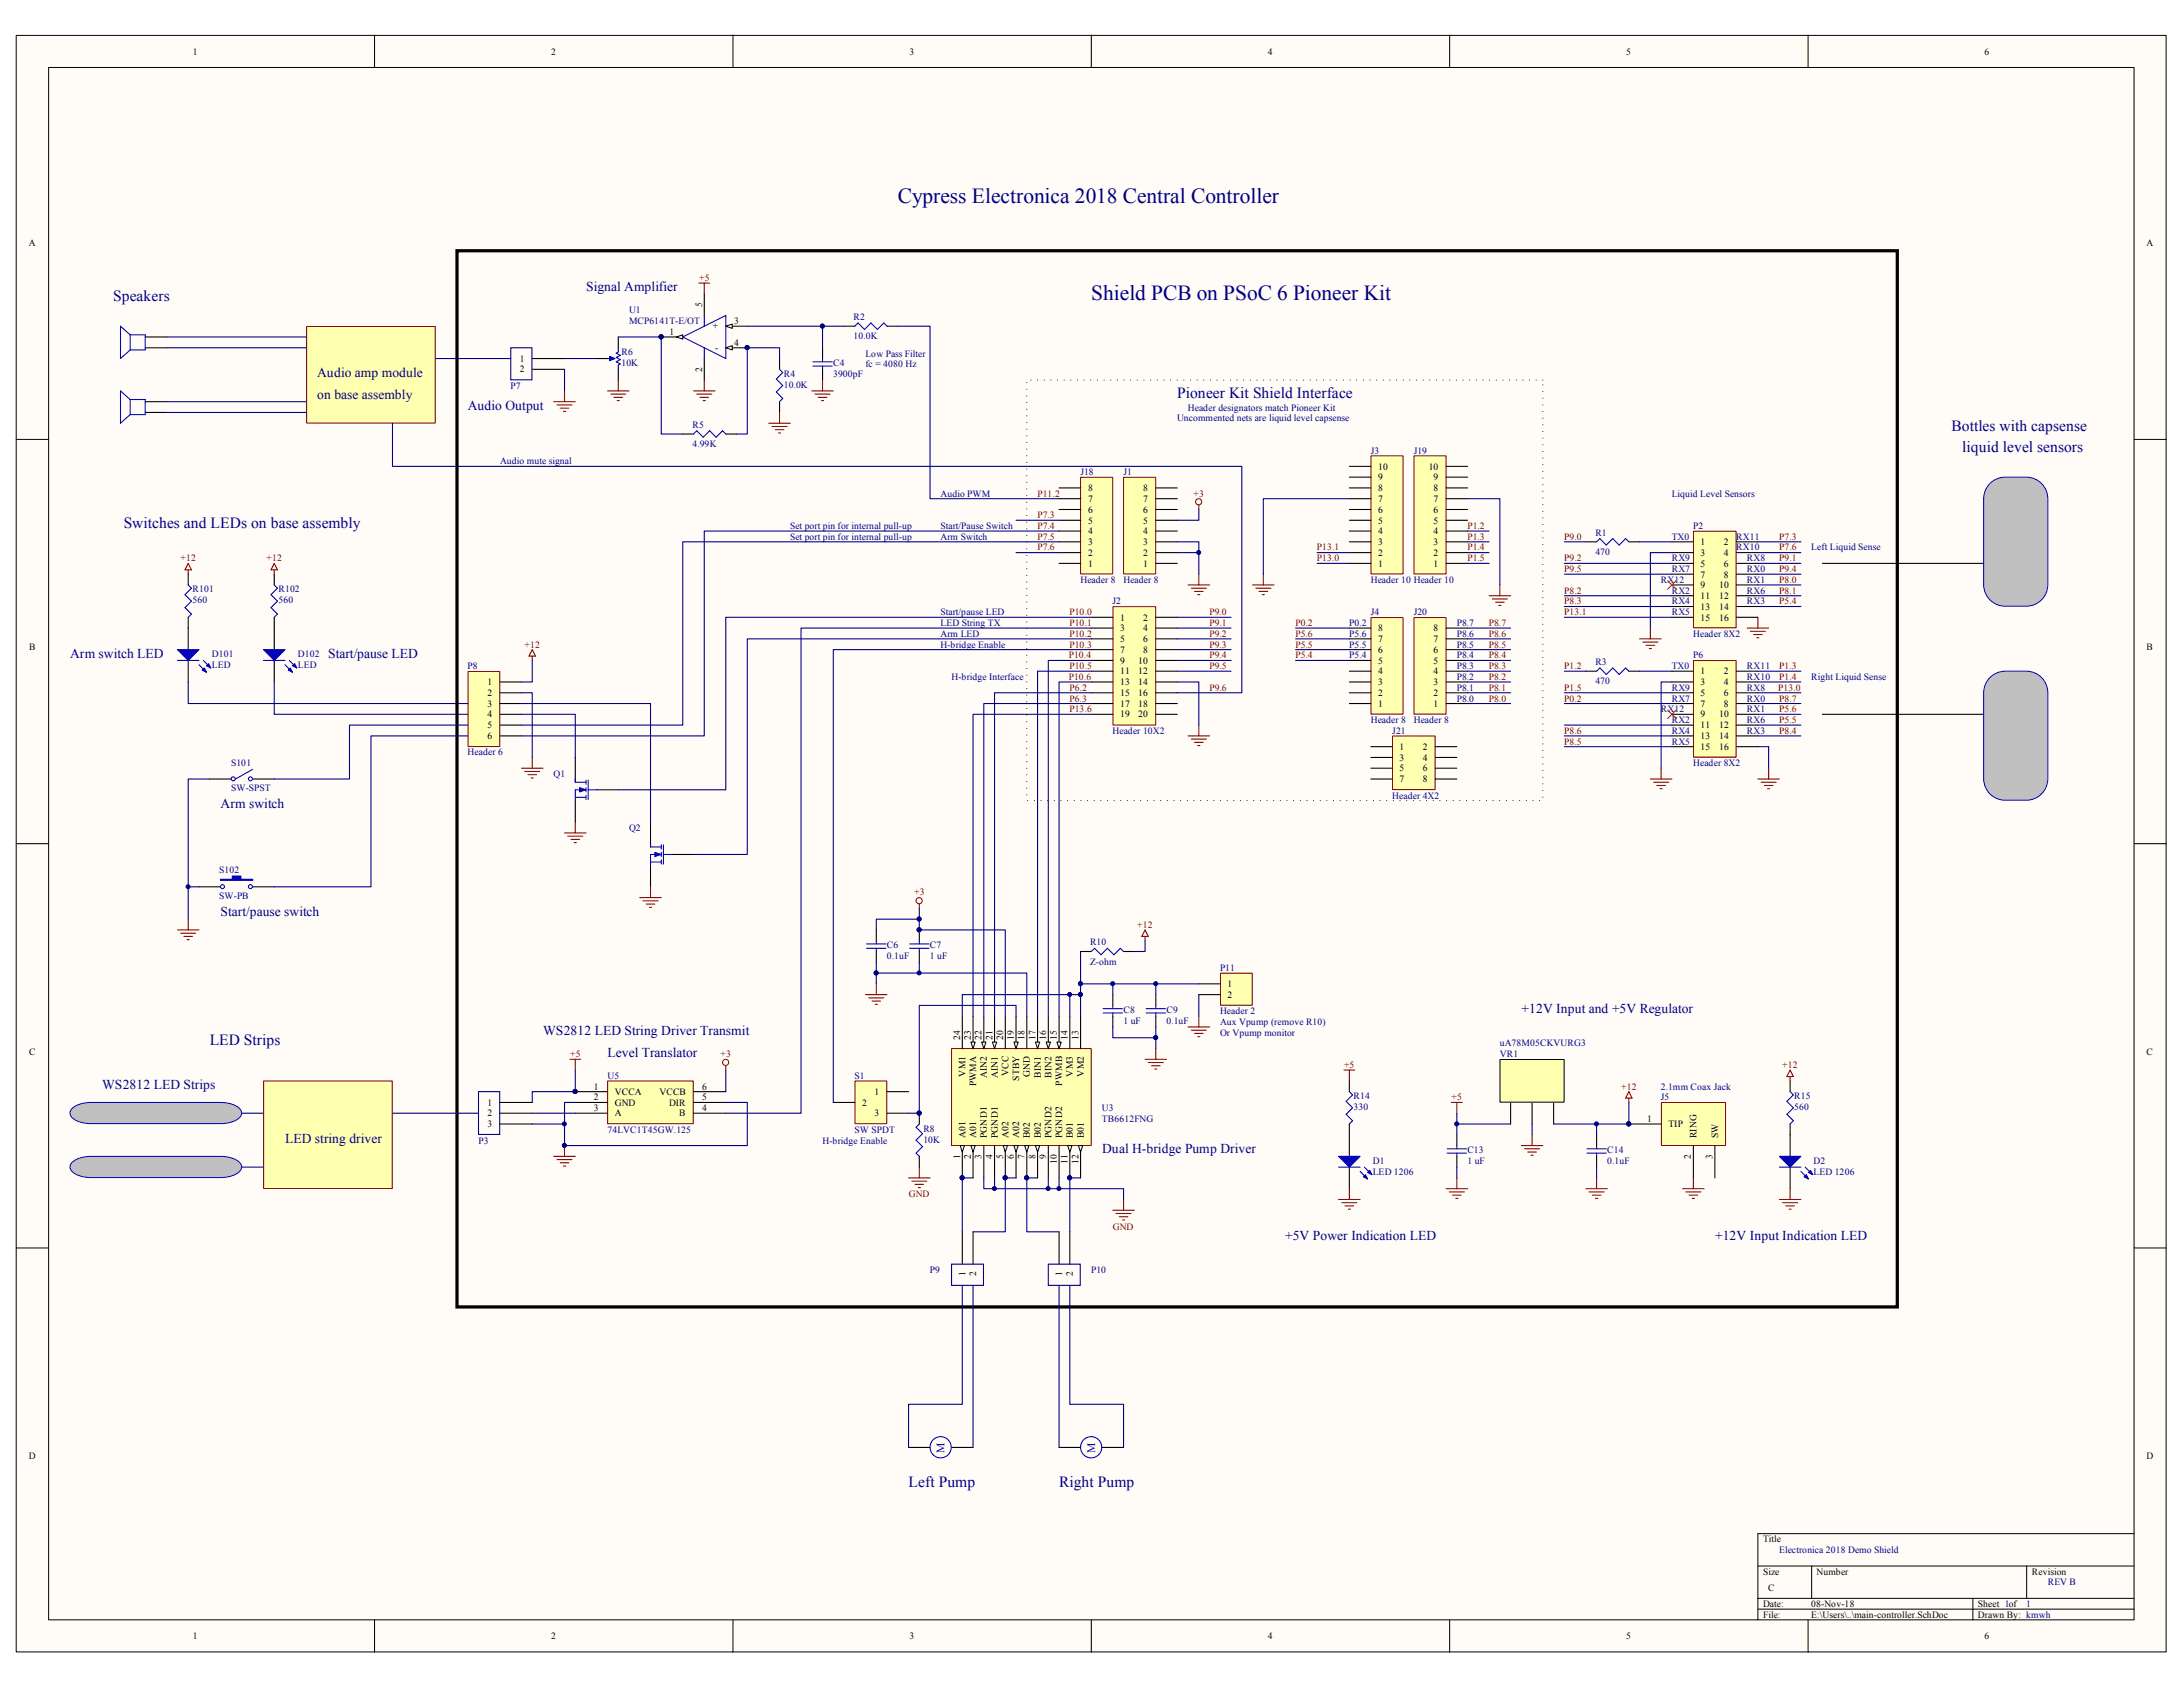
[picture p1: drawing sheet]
<svg xmlns="http://www.w3.org/2000/svg" width="279mm" height="216mm" viewBox="0 0 279 216" stroke-linecap="round" stroke-linejoin="round" font-family="sans-serif">
<defs><g id="words">
<g font-size="2.8" fill="#000080">
<text x="114.9" y="26">Cypress Electronica 2018 Central Controller</text>
<text x="139.7" y="38.4">Shield PCB on PSoC 6 Pioneer Kit</text>
</g>
<g font-size="2" fill="#000080">
<text x="14.5" y="38.6">Speakers</text>
<text x="150.7" y="51">Pioneer Kit Shield Interface</text>
<text x="249.8" y="55.1">Bottles with capsense</text>
<text x="251.1" y="57.9">liquid level sensors</text>
<text x="15.8" y="67.5">Switches and LEDs on base assembly</text>
<text x="26.8" y="133.8">LED Strips</text>
<text x="116.3" y="190.3">Left Pump</text>
<text x="135.6" y="190.3">Right Pump</text>
</g>
<g font-size="1.7" fill="#000080">
<text x="75" y="37.2">Signal Amplifier</text>
<text x="40.6" y="48.3">Audio amp module</text>
<text x="40.6" y="51">on base assembly</text>
<text x="59.9" y="52.4">Audio Output</text>
<text x="9" y="84.2">Arm switch LED</text>
<text x="42" y="84.2">Start/pause LED</text>
<text x="28.2" y="103.5">Arm switch</text>
<text x="28.2" y="117.3">Start/pause switch</text>
<text x="194.8" y="129.7">+12V Input and +5V Regulator</text>
<text x="69.5" y="132.4">WS2812 LED String Driver Transmit</text>
<text x="77.8" y="135.2">Level Translator</text>
<text x="13.1" y="139.3">WS2812 LED Strips</text>
<text x="36.5" y="146.2">LED string driver</text>
<text x="141.1" y="147.6">Dual H-bridge Pump Driver</text>
<text x="164.5" y="158.7">+5V Power Indication LED</text>
<text x="219.5" y="158.7">+12V Input Indication LED</text>
</g>
<g font-size="1.5" fill="#00f">
<text x="120.9" y="185.9" transform="rotate(-90 120.9 185.9)">M</text>
<text x="140.1" y="185.9" transform="rotate(-90 140.1 185.9)">M</text>
</g>
<g font-size="1.2">
<text x="24.7" y="7">1</text>
<text x="70.6" y="7">2</text>
<text x="116.4" y="7">3</text>
<text x="162.3" y="7">4</text>
<text x="208.1" y="7">5</text>
<text x="254" y="7">6</text>
<text x="3.7" y="31.5">A</text>
<text x="274.7" y="31.5">A</text>
<text x="89.9" y="39.3" transform="rotate(-90 89.9 39.3)">5</text>
<text x="94" y="41.5">3</text>
<text x="66.5" y="46.3">1</text>
<text x="66.5" y="47.7">2</text>
<text x="85.7" y="42.8">1</text>
<text x="89.9" y="47.6" transform="rotate(-90 89.9 47.6)">2</text>
<text x="91.2" y="42.2">+</text>
<text x="91.5" y="44.9">-</text>
<text x="94" y="44.2">4</text>
<text x="139.3" y="65.6">6</text>
<text x="139.3" y="64.3">7</text>
<text x="139.3" y="62.9">8</text>
<text x="146.3" y="65.6">6</text>
<text x="146.3" y="64.3">7</text>
<text x="146.3" y="62.9">8</text>
<text x="176.4" y="65.6">6</text>
<text x="176.4" y="64.3">7</text>
<text x="176.4" y="62.9">8</text>
<text x="176.4" y="61.5">9</text>
<text x="176.4" y="60.1">10</text>
<text x="182.9" y="60.1">10</text>
<text x="183.5" y="65.6">6</text>
<text x="183.5" y="64.3">7</text>
<text x="183.5" y="62.9">8</text>
<text x="183.5" y="61.5">9</text>
<text x="139.3" y="71.2">2</text>
<text x="139.3" y="69.8">3</text>
<text x="139.3" y="68.4">4</text>
<text x="139.3" y="67">5</text>
<text x="146.3" y="71.2">2</text>
<text x="146.3" y="69.8">3</text>
<text x="146.3" y="68.4">4</text>
<text x="146.3" y="67">5</text>
<text x="176.4" y="71.2">2</text>
<text x="176.4" y="69.8">3</text>
<text x="176.4" y="68.4">4</text>
<text x="176.4" y="67">5</text>
<text x="183.5" y="71.2">2</text>
<text x="183.5" y="69.8">3</text>
<text x="183.5" y="68.4">4</text>
<text x="183.5" y="67">5</text>
<text x="217.6" y="69.8">1</text>
<text x="217.6" y="71.2">3</text>
<text x="220.6" y="69.8">2</text>
<text x="220.6" y="71.2">4</text>
<text x="139.3" y="72.5">1</text>
<text x="146.3" y="72.5">1</text>
<text x="176.4" y="72.5">1</text>
<text x="183.5" y="72.5">1</text>
<text x="217.6" y="72.5">5</text>
<text x="217.6" y="73.9">7</text>
<text x="217.6" y="75.3">9</text>
<text x="217.6" y="76.7">11</text>
<text x="220" y="75.3">10</text>
<text x="220" y="76.7">12</text>
<text x="220.6" y="72.5">6</text>
<text x="220.6" y="73.9">8</text>
<text x="3.7" y="83.2">B</text>
<text x="143.4" y="79.4">1</text>
<text x="143.4" y="80.8">3</text>
<text x="143.4" y="82.2">5</text>
<text x="143.4" y="83.6">7</text>
<text x="146.3" y="79.4">2</text>
<text x="146.3" y="80.8">4</text>
<text x="146.3" y="82.2">6</text>
<text x="146.3" y="83.6">8</text>
<text x="176.4" y="83.6">6</text>
<text x="176.4" y="82.2">7</text>
<text x="176.4" y="80.8">8</text>
<text x="183.5" y="83.6">6</text>
<text x="183.5" y="82.2">7</text>
<text x="183.5" y="80.8">8</text>
<text x="217.6" y="78.1">13</text>
<text x="217.6" y="79.4">15</text>
<text x="220" y="78.1">14</text>
<text x="220" y="79.4">16</text>
<text x="274.7" y="83.2">B</text>
<text x="62.4" y="87.7">1</text>
<text x="62.4" y="89.1">2</text>
<text x="143.4" y="84.9">9</text>
<text x="143.4" y="86.3">11</text>
<text x="143.4" y="87.7">13</text>
<text x="143.4" y="89.1">15</text>
<text x="145.7" y="84.9">10</text>
<text x="145.7" y="86.3">12</text>
<text x="145.7" y="87.7">14</text>
<text x="145.7" y="89.1">16</text>
<text x="176.4" y="89.1">2</text>
<text x="176.4" y="87.7">3</text>
<text x="176.4" y="86.3">4</text>
<text x="176.4" y="84.9">5</text>
<text x="183.5" y="89.1">2</text>
<text x="183.5" y="87.7">3</text>
<text x="183.5" y="86.3">4</text>
<text x="183.5" y="84.9">5</text>
<text x="217.6" y="86.3">1</text>
<text x="217.6" y="87.7">3</text>
<text x="217.6" y="89.1">5</text>
<text x="220.6" y="86.3">2</text>
<text x="220.6" y="87.7">4</text>
<text x="220.6" y="89.1">6</text>
<text x="62.4" y="90.5">3</text>
<text x="62.4" y="91.8">4</text>
<text x="62.4" y="93.2">5</text>
<text x="62.4" y="94.6">6</text>
<text x="143.4" y="90.5">17</text>
<text x="143.4" y="91.8">19</text>
<text x="145.7" y="90.5">18</text>
<text x="145.7" y="91.8">20</text>
<text x="176.4" y="90.5">1</text>
<text x="179.1" y="96">1</text>
<text x="182.1" y="96">2</text>
<text x="183.5" y="90.5">1</text>
<text x="217.6" y="90.5">7</text>
<text x="217.6" y="91.8">9</text>
<text x="217.6" y="93.2">11</text>
<text x="217.6" y="94.6">13</text>
<text x="217.6" y="96">15</text>
<text x="220" y="91.8">10</text>
<text x="220" y="93.2">12</text>
<text x="220" y="94.6">14</text>
<text x="220" y="96">16</text>
<text x="220.6" y="90.5">8</text>
<text x="179.1" y="97.4">3</text>
<text x="179.1" y="98.7">5</text>
<text x="179.1" y="100.1">7</text>
<text x="182.1" y="97.4">4</text>
<text x="182.1" y="98.7">6</text>
<text x="182.1" y="100.1">8</text>
<text x="157.1" y="126.3">1</text>
<text x="157.1" y="127.7">2</text>
<text x="3.7" y="135">C</text>
<text x="122.9" y="133.1" transform="rotate(-90 122.9 133.1)">24</text>
<text x="123.6" y="137.8" transform="rotate(-90 123.6 137.8)">VM1</text>
<text x="124.3" y="133.1" transform="rotate(-90 124.3 133.1)">23</text>
<text x="125.6" y="133.1" transform="rotate(-90 125.6 133.1)">22</text>
<text x="127" y="133.1" transform="rotate(-90 127 133.1)">21</text>
<text x="128.4" y="133.1" transform="rotate(-90 128.4 133.1)">20</text>
<text x="129.1" y="137.7" transform="rotate(-90 129.1 137.7)">VCC</text>
<text x="129.8" y="133.1" transform="rotate(-90 129.8 133.1)">19</text>
<text x="131.1" y="133.1" transform="rotate(-90 131.1 133.1)">18</text>
<text x="131.8" y="137.8" transform="rotate(-90 131.8 137.8)">GND</text>
<text x="132.5" y="133.1" transform="rotate(-90 132.5 133.1)">17</text>
<text x="133.2" y="137.9" transform="rotate(-90 133.2 137.9)">BIN1</text>
<text x="133.9" y="133.1" transform="rotate(-90 133.9 133.1)">16</text>
<text x="134.6" y="137.9" transform="rotate(-90 134.6 137.9)">BIN2</text>
<text x="135.3" y="133.1" transform="rotate(-90 135.3 133.1)">15</text>
<text x="136.6" y="133.1" transform="rotate(-90 136.6 133.1)">14</text>
<text x="137.3" y="137.8" transform="rotate(-90 137.3 137.8)">VM3</text>
<text x="138" y="133.1" transform="rotate(-90 138 133.1)">13</text>
<text x="138.7" y="137.8" transform="rotate(-90 138.7 137.8)">VM2</text>
<text x="274.7" y="135">C</text>
<text x="62.4" y="141.5">1</text>
<text x="62.4" y="142.9">2</text>
<text x="76" y="139.4">1</text>
<text x="76" y="140.8">2</text>
<text x="76" y="142.2">3</text>
<text x="78.7" y="140.1">VCCA</text>
<text x="78.7" y="141.5">GND</text>
<text x="78.7" y="142.9">A</text>
<text x="84.4" y="140.1">VCCB</text>
<text x="85.6" y="141.5">DIR</text>
<text x="86.9" y="142.9">B</text>
<text x="89.9" y="142.2">4</text>
<text x="89.9" y="140.8">5</text>
<text x="89.9" y="139.4">6</text>
<text x="110.3" y="141.5">2</text>
<text x="111.9" y="140.1">1</text>
<text x="111.9" y="142.9">3</text>
<text x="125" y="139" transform="rotate(-90 125 139)">PWMA</text>
<text x="126.3" y="138" transform="rotate(-90 126.3 138)">AIN2</text>
<text x="127.7" y="138" transform="rotate(-90 127.7 138)">AIN1</text>
<text x="130.5" y="138.3" transform="rotate(-90 130.5 138.3)">STBY</text>
<text x="136" y="138.9" transform="rotate(-90 136 138.9)">PWMB</text>
<text x="210.8" y="143.6">1</text>
<text x="62.4" y="144.3">3</text>
<text x="122.9" y="148.3" transform="rotate(-90 122.9 148.3)">1</text>
<text x="123.6" y="145.6" transform="rotate(-90 123.6 145.6)">A01</text>
<text x="124.3" y="148.3" transform="rotate(-90 124.3 148.3)">2</text>
<text x="125" y="145.6" transform="rotate(-90 125 145.6)">A01</text>
<text x="125.6" y="148.3" transform="rotate(-90 125.6 148.3)">3</text>
<text x="126.3" y="145.6" transform="rotate(-90 126.3 145.6)">PGND1</text>
<text x="127" y="148.3" transform="rotate(-90 127 148.3)">4</text>
<text x="127.7" y="145.6" transform="rotate(-90 127.7 145.6)">PGND1</text>
<text x="128.4" y="148.3" transform="rotate(-90 128.4 148.3)">5</text>
<text x="129.1" y="145.6" transform="rotate(-90 129.1 145.6)">A02</text>
<text x="129.8" y="148.3" transform="rotate(-90 129.8 148.3)">6</text>
<text x="130.5" y="145.6" transform="rotate(-90 130.5 145.6)">A02</text>
<text x="131.1" y="148.3" transform="rotate(-90 131.1 148.3)">7</text>
<text x="131.8" y="145.6" transform="rotate(-90 131.8 145.6)">B02</text>
<text x="132.5" y="148.3" transform="rotate(-90 132.5 148.3)">8</text>
<text x="133.2" y="145.6" transform="rotate(-90 133.2 145.6)">B02</text>
<text x="133.9" y="148.3" transform="rotate(-90 133.9 148.3)">9</text>
<text x="134.6" y="145.6" transform="rotate(-90 134.6 145.6)">PGND2</text>
<text x="135.3" y="149" transform="rotate(-90 135.3 149)">10</text>
<text x="136" y="145.6" transform="rotate(-90 136 145.6)">PGND2</text>
<text x="136.6" y="149" transform="rotate(-90 136.6 149)">11</text>
<text x="137.3" y="145.6" transform="rotate(-90 137.3 145.6)">B01</text>
<text x="138" y="149" transform="rotate(-90 138 149)">12</text>
<text x="138.7" y="145.6" transform="rotate(-90 138.7 145.6)">B01</text>
<text x="213.5" y="144.3">TIP</text>
<text x="216.4" y="148.3" transform="rotate(-90 216.4 148.3)">2</text>
<text x="217.1" y="145.6" transform="rotate(-90 217.1 145.6)">RING</text>
<text x="219.2" y="148.3" transform="rotate(-90 219.2 148.3)">3</text>
<text x="219.9" y="145.6" transform="rotate(-90 219.9 145.6)">SW</text>
<text x="123.6" y="163.4" transform="rotate(-90 123.6 163.4)">1</text>
<text x="125" y="163.4" transform="rotate(-90 125 163.4)">2</text>
<text x="136" y="163.4" transform="rotate(-90 136 163.4)">1</text>
<text x="137.3" y="163.4" transform="rotate(-90 137.3 163.4)">2</text>
<text x="3.7" y="186.7">D</text>
<text x="274.7" y="186.7">D</text>
<text x="225.6" y="197.4">Title</text>
<text x="225.6" y="201.5">Size</text>
<text x="226.3" y="203.6">C</text>
<text x="232.5" y="201.5">Number</text>
<text x="260.1" y="201.5">Revision</text>
<text x="24.7" y="209.8">1</text>
<text x="70.6" y="209.8">2</text>
<text x="116.4" y="209.8">3</text>
<text x="162.3" y="209.8">4</text>
<text x="208.1" y="209.8">5</text>
<text x="225.6" y="205.7">Date:</text>
<text x="225.6" y="207.1">File:</text>
<text x="231.8" y="205.7">08-Nov-18</text>
<text x="231.8" y="207.1">E:\Users\..\main-controller.SchDoc</text>
<text x="253.2" y="205.7">Sheet 1of</text>
<text x="253.2" y="207.1">Drawn By: kmwh</text>
<text x="254" y="209.8">6</text>
</g>
<g font-size="1.2" fill="#800000">
<text x="89.5" y="35.9">+5</text>
<text x="132.8" y="63.5">P11.2</text>
<text x="152.8" y="63.5">+3</text>
<text x="23.1" y="71.8">+12</text>
<text x="34.1" y="71.8">+12</text>
<text x="132.8" y="67.7">P7.4</text>
<text x="132.8" y="69.1">P7.5</text>
<text x="132.8" y="70.4">P7.6</text>
<text x="132.8" y="66.3">P7.3</text>
<text x="168.5" y="71.8">P13.0</text>
<text x="168.5" y="70.4">P13.1</text>
<text x="187.8" y="67.7">P1.2</text>
<text x="187.8" y="69.1">P1.3</text>
<text x="187.8" y="70.4">P1.4</text>
<text x="187.8" y="71.8">P1.5</text>
<text x="200.2" y="69.1">P9.0</text>
<text x="200.2" y="71.8">P9.2</text>
<text x="227.7" y="69.1">P7.3</text>
<text x="227.7" y="70.4">P7.6</text>
<text x="227.7" y="71.8">P9.1</text>
<text x="200.2" y="73.2">P9.5</text>
<text x="200.2" y="76">P8.2</text>
<text x="200.2" y="77.3">P8.3</text>
<text x="227.7" y="73.2">P9.4</text>
<text x="227.7" y="76">P8.1</text>
<text x="227.7" y="77.3">P5.4</text>
<text x="227.7" y="74.6">P8.0</text>
<text x="67.1" y="82.9">+12</text>
<text x="136.9" y="80.1">P10.1</text>
<text x="136.9" y="78.7">P10.0</text>
<text x="136.9" y="81.5">P10.2</text>
<text x="136.9" y="82.9">P10.3</text>
<text x="154.8" y="78.7">P9.0</text>
<text x="154.8" y="80.1">P9.1</text>
<text x="154.8" y="81.5">P9.2</text>
<text x="154.8" y="82.9">P9.3</text>
<text x="165.8" y="82.9">P5.5</text>
<text x="165.8" y="81.5">P5.6</text>
<text x="165.8" y="80.1">P0.2</text>
<text x="190.6" y="82.9">P8.5</text>
<text x="190.6" y="81.5">P8.6</text>
<text x="190.6" y="80.1">P8.7</text>
<text x="200.2" y="78.7">P13.1</text>
<text x="136.8" y="84.2">P10.4</text>
<text x="136.8" y="87">P10.6</text>
<text x="136.9" y="85.6">P10.5</text>
<text x="136.9" y="88.4">P6.2</text>
<text x="136.9" y="89.8">P6.3</text>
<text x="154.8" y="84.2">P9.4</text>
<text x="154.8" y="85.6">P9.5</text>
<text x="154.8" y="88.4">P9.6</text>
<text x="165.8" y="84.2">P5.4</text>
<text x="190.6" y="89.8">P8.0</text>
<text x="190.6" y="88.4">P8.1</text>
<text x="190.6" y="87">P8.2</text>
<text x="190.6" y="85.6">P8.3</text>
<text x="190.6" y="84.2">P8.4</text>
<text x="200.2" y="89.8">P0.2</text>
<text x="200.2" y="88.4">P1.5</text>
<text x="200.2" y="85.6">P1.2</text>
<text x="227.6" y="88.4">P13.0</text>
<text x="227.7" y="89.8">P8.7</text>
<text x="227.7" y="87">P1.4</text>
<text x="227.7" y="85.6">P1.3</text>
<text x="136.9" y="91.1">P13.6</text>
<text x="200.2" y="95.3">P8.5</text>
<text x="200.2" y="93.9">P8.6</text>
<text x="227.7" y="93.9">P8.4</text>
<text x="227.7" y="92.5">P5.5</text>
<text x="227.7" y="91.1">P5.6</text>
<text x="117" y="114.6">+3</text>
<text x="145.6" y="118.7">+12</text>
<text x="73" y="135.3">+5</text>
<text x="92.2" y="135.3">+3</text>
<text x="172" y="136.7">+5</text>
<text x="228.1" y="136.7">+12</text>
<text x="185.8" y="140.8">+5</text>
<text x="207.5" y="139.4">+12</text>
<text x="116.3" y="153.2">GND</text>
<text x="142.4" y="157.4">GND</text>
</g>
<g font-size="1.2" fill="#000080">
<text x="80.5" y="40.1">U1</text>
<text x="80.5" y="41.5">MCP6141T-E/OT</text>
<text x="109.2" y="40.9">R2</text>
<text x="79.5" y="46.9">10K</text>
<text x="79.5" y="45.5">R6</text>
<text x="106.6" y="46.9">C4</text>
<text x="109.2" y="43.4">10.0K</text>
<text x="110.8" y="45.6">Low Pass Filter</text>
<text x="110.8" y="47">fc = 4080 Hz</text>
<text x="65.4" y="49.7">P7</text>
<text x="100.3" y="49.6">10.0K</text>
<text x="100.3" y="48.3">R4</text>
<text x="106.6" y="48.3">3900pF</text>
<text x="150.6" y="53.9">Uncommented nets are liquid level capsense</text>
<text x="152" y="52.5">Header designators match Pioneer Kit</text>
<text x="64" y="59.4">Audio mute signal</text>
<text x="88.6" y="57.2">4.99K</text>
<text x="88.6" y="54.7">R5</text>
<text x="175.4" y="58">J3</text>
<text x="181" y="58">J19</text>
<text x="120.4" y="63.5">Audio PWM</text>
<text x="138.3" y="60.8">J18</text>
<text x="143.8" y="60.8">J1</text>
<text x="214" y="63.5">Liquid Level Sensors</text>
<text x="101.1" y="67.7">Set port pin for internal pull-up</text>
<text x="101.1" y="69.1">Set port pin for internal pull-up</text>
<text x="120.4" y="67.7">Start/Pause Switch</text>
<text x="120.4" y="69.1">Arm Switch</text>
<text x="204.2" y="71">470</text>
<text x="204.2" y="68.5">R1</text>
<text x="214" y="69.1">TX0</text>
<text x="214" y="71.8">RX9</text>
<text x="216.7" y="67.7">P2</text>
<text x="222.2" y="70.4">RX10</text>
<text x="222.2" y="69.1">RX11</text>
<text x="223.6" y="71.8">RX8</text>
<text x="231.8" y="70.4">Left Liquid Sense</text>
<text x="24.6" y="77.2">560</text>
<text x="24.6" y="75.8">R101</text>
<text x="35.6" y="77.2">560</text>
<text x="35.6" y="75.8">R102</text>
<text x="138.3" y="74.6">Header 8</text>
<text x="142.4" y="77.3">J2</text>
<text x="143.8" y="74.6">Header 8</text>
<text x="175.4" y="74.6">Header 10 Header 10</text>
<text x="212.6" y="74.6">RX12</text>
<text x="214" y="76">RX2</text>
<text x="214" y="77.3">RX4</text>
<text x="214" y="73.2">RX7</text>
<text x="223.6" y="73.2">RX0</text>
<text x="223.6" y="74.6">RX1</text>
<text x="223.6" y="77.3">RX3</text>
<text x="223.6" y="76">RX6</text>
<text x="120.4" y="80.1">LED String TX</text>
<text x="120.4" y="78.7">Start/pause LED</text>
<text x="120.4" y="81.5">Arm LED</text>
<text x="120.4" y="82.9">H-bridge Enable</text>
<text x="172.7" y="82.9">P5.5</text>
<text x="172.7" y="81.5">P5.6</text>
<text x="172.7" y="80.1">P0.2</text>
<text x="175.4" y="78.7">J4</text>
<text x="181" y="78.7">J20</text>
<text x="186.5" y="82.9">P8.5</text>
<text x="186.5" y="81.5">P8.6</text>
<text x="186.5" y="80.1">P8.7</text>
<text x="214" y="78.7">RX5</text>
<text x="216.7" y="81.5">Header 8X2</text>
<text x="27.1" y="84.1">D101</text>
<text x="27.1" y="85.5">LED</text>
<text x="38.1" y="84.1">D102</text>
<text x="38.1" y="85.5">LED</text>
<text x="59.9" y="85.6">P8</text>
<text x="121.8" y="87">H-bridge Interface</text>
<text x="172.7" y="84.2">P5.4</text>
<text x="186.5" y="89.8">P8.0</text>
<text x="186.5" y="88.4">P8.1</text>
<text x="186.5" y="87">P8.2</text>
<text x="186.5" y="85.6">P8.3</text>
<text x="186.5" y="84.2">P8.4</text>
<text x="204.2" y="87.5">470</text>
<text x="204.2" y="85.1">R3</text>
<text x="214" y="85.6">TX0</text>
<text x="214" y="89.8">RX7</text>
<text x="214" y="88.4">RX9</text>
<text x="216.7" y="84.2">P6</text>
<text x="223.6" y="89.8">RX0</text>
<text x="223.6" y="88.4">RX8</text>
<text x="223.6" y="87">RX10</text>
<text x="223.6" y="85.6">RX11</text>
<text x="231.8" y="87">Right Liquid Sense</text>
<text x="142.4" y="93.9">Header 10X2</text>
<text x="175.4" y="92.5">Header 8</text>
<text x="178.2" y="93.9">J21</text>
<text x="181" y="92.5">Header 8</text>
<text x="212.6" y="91.1">RX12</text>
<text x="214" y="92.5">RX2</text>
<text x="214" y="93.9">RX4</text>
<text x="214" y="95.3">RX5</text>
<text x="223.6" y="91.1">RX1</text>
<text x="223.6" y="93.9">RX3</text>
<text x="223.6" y="92.5">RX6</text>
<text x="29.6" y="98">S101</text>
<text x="29.6" y="101.2">SW-SPST</text>
<text x="59.9" y="96.6">Header 6</text>
<text x="70.9" y="99.4">Q1</text>
<text x="216.7" y="98">Header 8X2</text>
<text x="80.5" y="106.3">Q2</text>
<text x="178.2" y="102.2">Header 4X2</text>
<text x="28.1" y="111.7">S102</text>
<text x="28.1" y="115">SW-PB</text>
<text x="113.5" y="122.7">0.1uF</text>
<text x="113.5" y="121.4">C6</text>
<text x="119" y="122.7">1 uF</text>
<text x="119" y="121.4">C7</text>
<text x="139.5" y="123.4">Z-ohm</text>
<text x="139.5" y="120.9">R10</text>
<text x="156.1" y="124.2">P11</text>
<text x="143.8" y="131">1 uF</text>
<text x="143.8" y="129.6">C8</text>
<text x="149.3" y="131">0.1uF</text>
<text x="149.3" y="129.6">C9</text>
<text x="156.1" y="129.8">Header 2</text>
<text x="156.1" y="131.1">Aux Vpump (remove R10)</text>
<text x="156.1" y="132.5">Or Vpump monitor</text>
<text x="192" y="135.3">VR1</text>
<text x="192" y="133.9">uA78M05CKVURG3</text>
<text x="77.8" y="138">U5</text>
<text x="109.4" y="138">S1</text>
<text x="141" y="142.2">U3</text>
<text x="141" y="143.6">TB6612FNG</text>
<text x="173.2" y="142.1">330</text>
<text x="173.2" y="140.7">R14</text>
<text x="212.6" y="140.8">J5</text>
<text x="212.6" y="139.4">2.1mm Coax Jack</text>
<text x="229.6" y="142.1">560</text>
<text x="229.6" y="140.7">R15</text>
<text x="61.2" y="146.3">P3</text>
<text x="77.8" y="144.9">74LVC1T45GW.125</text>
<text x="105.3" y="146.3">H-bridge Enable</text>
<text x="109.4" y="144.9">SW SPDT</text>
<text x="118.2" y="146.2">10K</text>
<text x="118.2" y="144.8">R8</text>
<text x="175.7" y="149">D1</text>
<text x="187.8" y="149">1 uF</text>
<text x="187.8" y="147.6">C13</text>
<text x="205.7" y="149">0.1uF</text>
<text x="205.7" y="147.6">C14</text>
<text x="232.1" y="149">D2</text>
<text x="175.7" y="150.3">LED 1206</text>
<text x="232.1" y="150.3">LED 1206</text>
<text x="119" y="162.9">P9</text>
<text x="139.6" y="162.9">P10</text>
<text x="227.7" y="198.8">Electronica 2018 Demo Shield</text>
<text x="262.1" y="202.9">REV B</text>
<text x="259.3" y="205.7">1</text>
</g>
</g></defs>
<path d="M2.1 4.6h275.1v206.8h-275.1z" fill="#fffcf8"/>
<path d="M2.1 4.5h275.1v206.9h-275.1z" fill="none" stroke="#000" stroke-width=".13"/>
<path d="M6.3 8.7h266.8v198.6h-266.8z" fill="#fffcf8"/>
<g fill="none" stroke="#000" stroke-width=".13">
<path d="M6.2 8.6h266.9v198.7h-266.9zM47.9 4.5v4.1M93.8 4.5v4.1M139.7 4.5v4.1M185.5 4.5v4.1M231.4 4.5v4.1M2.1 56.2h4.1M273.2 56.2h4.1M2.1 108h4.1M273.2 108h4.1M2.1 159.7h4.1M273.2 159.7h4.1"/>
<path d="M273.2 196.3h-48.2v11M47.9 207.3v4.2M93.8 207.3v4.2M139.7 207.3v4.2M185.5 207.3v4.2M225 200.4h48.2M225 204.6h48.2M225 205.9h48.2M231.4 207.3v4.2M231.9 200.4v4.2M252.5 204.6v2.7M259.4 200.4v4.2"/>
</g>
<path d="M143.8 61.1h4.1v12.3h-4.1z" fill="#ffffb0"/>
<path d="M143.8 61.1h4.1v12.3h-4.1z" fill="none" stroke="#800000" stroke-width=".13"/>
<path d="M147.9 72.1h2.8M147.9 70.7h2.8M147.9 69.3h2.8M147.9 68h2.8M147.9 66.6h2.8M147.9 65.2h2.8M147.9 63.8h2.8M147.9 62.4h2.8" fill="none" stroke="#000" stroke-width=".14"/>
<path d="M142.5 77.7h5.4v15.1h-5.4z" fill="#ffffb0"/>
<path d="M142.5 77.6h5.4v15.2h-5.4z" fill="none" stroke="#800000" stroke-width=".13"/>
<g fill="none" stroke="#000" stroke-width=".14">
<path d="M139.7 79h2.7M147.9 79h2.8M139.7 80.4h2.7M139.7 81.8h2.7M139.7 83.1h2.7M139.7 84.5h2.7M139.7 85.9h2.7M139.7 87.3h2.7M139.7 88.7h2.7M139.7 90h2.7M139.7 91.4h2.7M147.9 80.4h2.8"/>
<path d="M147.9 81.8h2.8M147.9 83.1h2.8M147.9 84.5h2.8M147.9 85.9h2.8M147.9 87.3h2.8M147.9 88.7h2.8M147.9 90h2.8M147.9 91.4h2.8"/>
</g>
<path d="M181 58.4h4.1v15h-4.1z" fill="#ffffb0"/>
<path d="M181 58.3h4.1v15.1h-4.1z" fill="none" stroke="#800000" stroke-width=".13"/>
<path d="M185.1 59.7h2.7M185.1 72.1h2.7M185.1 70.7h2.7M185.1 69.3h2.7M185.1 68h2.7M185.1 66.6h2.7M185.1 65.2h2.7M185.1 63.8h2.7M185.1 62.4h2.7M185.1 61.1h2.7" fill="none" stroke="#000" stroke-width=".14"/>
<path d="M175.5 58.4h4.1v15h-4.1z" fill="#ffffb0"/>
<path d="M175.5 58.3h4.1v15.1h-4.1z" fill="none" stroke="#800000" stroke-width=".13"/>
<path d="M172.7 59.7h2.8M172.7 72.1h2.8M172.7 70.7h2.8M172.7 69.3h2.8M172.7 68h2.8M172.7 66.6h2.8M172.7 65.2h2.8M172.7 63.8h2.8M172.7 62.4h2.8M172.7 61.1h2.8" fill="none" stroke="#000" stroke-width=".14"/>
<path d="M138.3 61.1h4.1v12.3h-4.1z" fill="#ffffb0"/>
<path d="M138.3 61.1h4.1v12.3h-4.1z" fill="none" stroke="#800000" stroke-width=".13"/>
<path d="M135.5 72.1h2.8M135.5 70.7h2.8M135.5 69.3h2.8M135.5 68h2.8M135.5 66.6h2.8M135.5 65.2h2.8M135.5 63.8h2.8M135.5 62.4h2.8" fill="none" stroke="#000" stroke-width=".14"/>
<path d="M175.5 79.1h4.1v12.3h-4.1z" fill="#ffffb0"/>
<path d="M175.5 79h4.1v12.4h-4.1z" fill="none" stroke="#800000" stroke-width=".13"/>
<path d="M172.7 90h2.8M172.7 88.7h2.8M172.7 87.3h2.8M172.7 85.9h2.8M172.7 84.5h2.8M172.7 83.1h2.8M172.7 81.8h2.8M172.7 80.4h2.8" fill="none" stroke="#000" stroke-width=".14"/>
<path d="M181 79.1h4.1v12.3h-4.1z" fill="#ffffb0"/>
<path d="M181 79h4.1v12.4h-4.1z" fill="none" stroke="#800000" stroke-width=".13"/>
<g fill="none" stroke="#000" stroke-width=".14">
<path d="M92.9 44.5h2.7M105.3 44.5v1.4M105.3 47.3v1.3M108 41.7h1.4M113.5 41.7h1.4M203 69.3h1.3M208.5 69.3h1.4M185.1 90h2.7M185.1 88.7h2.7M185.1 87.3h2.7M185.1 85.9h2.7M185.1 84.5h2.7"/>
<path d="M185.1 83.1h2.7M185.1 81.8h2.7M185.1 80.4h2.7M203 85.9h1.3M208.5 85.9h1.4"/>
</g>
<g fill="none" stroke="#800000" stroke-width=".14">
<path d="M225 79v1.4M209.9 81.8h2.7M210.3 82.2h1.9M210.7 82.6h1.1M211.1 83h.3M211.2 80.4v1.4M211.2 99.7h2.8M212.6 98.3v1.4M223.6 80.4h2.8M224 80.8h2M224.4 81.2h1.1M224.9 81.6h.2"/>
<path d="M225 99.7h2.7M226.4 98.3v1.4M211.6 100.1h2M212.1 100.5h1.1M212.5 100.9h.2M225.4 100.1h1.9M225.8 100.5h1.1M226.2 100.9h.3"/>
</g>
<path d="M214 70.7h-2.8v9.7M214 87.3h-1.4v11M225 95.6h1.4v2.7" fill="none" stroke="#000080" stroke-width=".14"/>
<path d="M104 46.9h2.5M104 46.3h2.5M105.3 45.9v.4M105.3 46.9v.4M109.4 41.7l.4-.4 .8 .9 .9-.9 .8 .9 .8-.9 .4 .4M204.3 69.3l.5-.4 .8 .9 .8-.9 .8 .9 .9-.9 .4 .4M204.3 85.9l.5-.4 .8 .8 .8-.8 .8 .8 .9-.8 .4 .4" fill="none" stroke="#00f" stroke-width=".14"/>
<path d="M92.9 44.5l.8-.3v.6z" fill="#fffcf8" stroke="#000" stroke-width=".13"/>
<circle cx="95.6" cy="44.5" r=".25" fill="#000080" stroke="#000080" stroke-width=".13"/>
<path d="M92.9 41.7h2.7" fill="none" stroke="#000" stroke-width=".14"/>
<path d="M92.9 41.7l.8-.2v.5z" fill="#fffcf8" stroke="#000" stroke-width=".13"/>
<path d="M84.6 43.1h2.8" fill="none" stroke="#000" stroke-width=".14"/>
<path d="M86.6 43.1l.8-.2v.5z" fill="#fffcf8" stroke="#000" stroke-width=".13"/>
<g fill="#000080" stroke="#000080" stroke-width=".13">
<circle cx="84.6" cy="43.1" r=".26"/>
<circle cx="95.6" cy="44.5" r=".25"/>
</g>
<path d="M77.8 45.9h.6M79.1 44.5v.6l-.2 .1 .5 .3-.5 .2 .5 .3-.5 .3 .5 .3-.3 .1v.6M87.4 43.1l5.5-2.7v5.5zM88.8 55.5l.4-.4 .8 .9 .8-.9 .9 .9 .8-.9 .4 .4M90.1 40.4v1.3M90.1 44.5v1.4M99.8 47.3l.4 .4-.8 .8 .8 .8-.8 .9 .8 .8-.4 .4" fill="none" stroke="#00f" stroke-width=".14"/>
<g fill="none" stroke="#000" stroke-width=".14">
<path d="M90.1 37.6v2.8M68.1 45.9h4.2M68.1 47.3h4.2M76.4 45.9h1.4M79.1 43.1v1.4M79.1 47.3v1.3M87.4 55.5h1.4M90.1 45.9v2.7M92.9 55.5h1.4M99.8 45.9v1.4M99.8 51.4v1.4M123.2 157.6v4.2"/>
<path d="M124.5 157.6v4.2M135.5 157.6v4.2M136.9 157.6v4.2"/>
</g>
<path d="M89.5 36.2h1.3M90.1 36.2v1.4M88.8 50h2.7M89.2 50.4h1.9M89.6 50.9h1.1M90 51.3h.3M90.1 48.6v1.4" fill="none" stroke="#800000" stroke-width=".14"/>
<path d="M78 45.6l.7 .3-.7 .3z" fill="#00f" stroke="#00f" stroke-width=".14"/>
<path d="M65.4 44.5h2.7v4.1h-2.7zM121.8 161.8h4.1v2.7h-4.1zM134.2 161.8h4.1v2.7h-4.1z" fill="none" stroke="#000080" stroke-width=".14"/>
<path d="M121.8 134.2h17.9v12.4h-17.9z" fill="#ffffb0"/>
<path d="M121.8 134.2h17.9v12.4h-17.9z" fill="none" stroke="#800000" stroke-width=".13"/>
<path d="M123.2 146.6v4.1" fill="none" stroke="#000" stroke-width=".14"/>
<path d="M122.9 146.6h.5l-.2 .8z" fill="#fffcf8" stroke="#000" stroke-width=".13"/>
<circle cx="123.1" cy="150.7" r=".25" fill="#000080" stroke="#000080" stroke-width=".13"/>
<path d="M124.5 146.6v4.1" fill="none" stroke="#000" stroke-width=".14"/>
<path d="M124.3 146.6h.5l-.3 .8z" fill="#fffcf8" stroke="#000" stroke-width=".13"/>
<path d="M125.9 146.6v4.1M127.3 146.6v4.1M128.7 146.6v4.1" fill="none" stroke="#000" stroke-width=".14"/>
<path d="M128.4 146.6h.5l-.2 .8z" fill="#fffcf8" stroke="#000" stroke-width=".13"/>
<circle cx="128.6" cy="150.7" r=".26" fill="#000080" stroke="#000080" stroke-width=".13"/>
<path d="M130 146.6v4.1" fill="none" stroke="#000" stroke-width=".14"/>
<path d="M129.8 146.6h.5l-.3 .8z" fill="#fffcf8" stroke="#000" stroke-width=".13"/>
<path d="M131.4 146.6v4.1" fill="none" stroke="#000" stroke-width=".14"/>
<path d="M131.1 146.6h.6l-.3 .8z" fill="#fffcf8" stroke="#000" stroke-width=".13"/>
<circle cx="131.4" cy="150.7" r=".26" fill="#000080" stroke="#000080" stroke-width=".13"/>
<path d="M132.8 146.6v4.1" fill="none" stroke="#000" stroke-width=".14"/>
<path d="M132.5 146.6h.6l-.3 .8z" fill="#fffcf8" stroke="#000" stroke-width=".13"/>
<path d="M134.2 146.6v4.1M135.5 146.6v4.1M136.9 146.6v4.1" fill="none" stroke="#000" stroke-width=".14"/>
<path d="M136.6 146.6h.6l-.3 .8z" fill="#fffcf8" stroke="#000" stroke-width=".13"/>
<circle cx="136.9" cy="150.7" r=".25" fill="#000080" stroke="#000080" stroke-width=".13"/>
<path d="M138.3 146.6v4.1" fill="none" stroke="#000" stroke-width=".14"/>
<path d="M138 146.6h.6l-.3 .8z" fill="#fffcf8" stroke="#000" stroke-width=".13"/>
<path d="M135.5 130.1v4.1M136.9 130.1v4.1M138.3 130.1v4.1" fill="none" stroke="#000" stroke-width=".14"/>
<path d="M135.3 133.4h.5l-.3 .8z" fill="#fffcf8" stroke="#000" stroke-width=".13"/>
<path d="M134.2 130.1v4.1" fill="none" stroke="#000" stroke-width=".14"/>
<path d="M133.9 133.4h.5l-.2 .8z" fill="#fffcf8" stroke="#000" stroke-width=".13"/>
<path d="M132.8 130.1v4.1" fill="none" stroke="#000" stroke-width=".14"/>
<path d="M132.5 133.4h.6l-.3 .8z" fill="#fffcf8" stroke="#000" stroke-width=".13"/>
<path d="M130 130.1v4.1M131.4 130.1v4.1" fill="none" stroke="#000" stroke-width=".14"/>
<path d="M129.8 133.4h.5l-.3 .8z" fill="#fffcf8" stroke="#000" stroke-width=".13"/>
<path d="M127.3 130.1v4.1M128.7 130.1v4.1" fill="none" stroke="#000" stroke-width=".14"/>
<path d="M127 133.4h.6l-.3 .8z" fill="#fffcf8" stroke="#000" stroke-width=".13"/>
<path d="M125.9 130.1v4.1" fill="none" stroke="#000" stroke-width=".14"/>
<path d="M125.6 133.4h.6l-.3 .8z" fill="#fffcf8" stroke="#000" stroke-width=".13"/>
<path d="M124.5 130.1v4.1" fill="none" stroke="#000" stroke-width=".14"/>
<path d="M124.3 133.4h.5l-.3 .8z" fill="#fffcf8" stroke="#000" stroke-width=".13"/>
<path d="M112.2 119v1.4M117.7 119v1.4M112.2 121.8v1.4M117.7 121.8v1.4M123.2 130.1v4.1M142.4 127.3v1.4M142.4 130.1v1.3M147.9 127.3v1.4M147.9 130.1v1.3M193.3 141.1v2.7M196.1 141.1v2.7M198.8 141.1v2.7" fill="none" stroke="#000" stroke-width=".14"/>
<g fill="#000080" stroke="#000080" stroke-width=".13">
<circle cx="123.1" cy="150.7" r=".25"/>
<circle cx="128.6" cy="150.7" r=".26"/>
<circle cx="131.4" cy="150.7" r=".26"/>
<circle cx="136.9" cy="150.7" r=".25"/>
<circle cx="127.3" cy="152.1" r=".26"/>
<circle cx="134.2" cy="152.1" r=".25"/>
<circle cx="135.5" cy="152.1" r=".25"/>
<circle cx="117.6" cy="119" r=".25"/>
</g>
<path d="M153.4 64.7v.5M117.7 115.7v.6M142.4 154.9h2.8M142.8 155.3h2M143.3 155.7h1.1M143.7 156.1h.2M143.8 153.5v1.4" fill="none" stroke="#800000" stroke-width=".14"/>
<g fill="none" stroke="#800000" stroke-width=".13">
<circle cx="153.4" cy="64.2" r=".39"/>
<circle cx="117.6" cy="115.3" r=".39"/>
</g>
<path d="M124.5 150.7h-1.3v6.9M125.9 150.7v1.4h17.9v1.4M127.3 150.7v1.4M130 150.7h-1.3v6.9h-4.2M134.2 150.7v1.4M135.5 150.7v1.4M138.3 150.7h-1.4v6.9" fill="none" stroke="#000080" stroke-width=".14"/>
<g fill="none" stroke="#00f" stroke-width=".14">
<path d="M110.9 121.4h2.5M110.9 120.8h2.5M112.2 120.4v.4M112.2 121.4v.4M116.4 121.4h2.5M116.4 120.8h2.5M117.7 120.4v.4M117.7 121.4v.4M141.2 129.6h2.5M141.2 129.1h2.5M142.4 128.7v.4M142.4 129.6v.5"/>
<path d="M146.7 129.6h2.5M146.7 129.1h2.5M147.9 128.7v.4M147.9 129.6v.5"/>
</g>
<path d="M192 135.6h8.2v5.5h-8.2z" fill="#ffffb0"/>
<path d="M192 135.6h8.2v5.5h-8.2z" fill="none" stroke="#000" stroke-width=".13"/>
<path d="M185.2 147.6h2.5M185.2 147h2.5M186.5 146.6v.4M186.5 147.6v.4M203.1 147.6h2.5M203.1 147h2.5M204.3 146.6v.4M204.3 147.6v.4" fill="none" stroke="#00f" stroke-width=".14"/>
<path d="M186.5 145.2v1.4M186.5 148v1.4M204.3 145.2v1.4M204.3 148v1.4" fill="none" stroke="#000" stroke-width=".14"/>
<g fill="none" stroke="#000080" stroke-width=".14">
<path d="M72.3 45.9h4.1M72.3 47.3v2.7M95.6 41.7h9.7M99.8 45.9v-1.4h-4.2v11h-1.3M108 41.7h-2.7v2.8M209.9 85.9h4.1M117.7 117.6v1.4h11v11.1M117.7 116.3v1.3h-5.5v1.4M112.2 123.2v1.3h19.2v5.6M112.2 124.5v1.4M117.7 123.2v1.3M136.9 127.3v2.8"/>
<path d="M138.3 127.3v2.8M186.5 143.8h6.8M186.5 142.5v2.7M186.5 149.4v1.3M196.1 143.8v1.4M204.3 143.8v1.4M204.3 149.4v1.3M208.5 141.1v2.7h-9.7"/>
</g>
<g fill="#000080" stroke="#000080" stroke-width=".13">
<circle cx="208.5" cy="143.8" r=".26"/>
<circle cx="204.3" cy="143.8" r=".26"/>
<circle cx="105.3" cy="41.7" r=".26"/>
<circle cx="138.3" cy="127.3" r=".25"/>
<circle cx="136.9" cy="127.3" r=".25"/>
<circle cx="117.6" cy="124.5" r=".25"/>
<circle cx="112.1" cy="124.5" r=".25"/>
<circle cx="117.6" cy="117.6" r=".25"/>
<circle cx="117.6" cy="119" r=".25"/>
<circle cx="186.4" cy="143.8" r=".26"/>
<circle cx="95.6" cy="44.5" r=".25"/>
</g>
<g fill="none" stroke="#800000" stroke-width=".14">
<path d="M70.9 51.4h2.7M71.3 51.8h1.9M71.7 52.2h1.1M72.1 52.6h.3M72.3 50v1.4M77.8 50h2.7M78.2 50.4h1.9M78.6 50.9h1.1M79 51.3h.3M79.1 48.6v1.4M98.4 54.2h2.7M98.8 54.6h1.9"/>
<path d="M99.2 55h1.1M99.6 55.4h.3M99.8 52.8v1.4M103.9 50h2.8M104.3 50.4h1.9M104.7 50.9h1.1M105.1 51.3h.3M105.3 48.6v1.4M146.6 119l.4 .8h-.9zM146.6 119.8v.6M110.8 127.3h2.7M111.2 127.7h1.9"/>
<path d="M111.6 128.1h1.1M112 128.5h.3M112.2 125.9v1.4M146.6 135.6h2.7M147 136h1.9M147.4 136.4h1.1M147.8 136.8h.3M147.9 134.2v1.4M208.5 139.7l.4 .8h-.8zM185.1 152.1h2.7M185.5 152.5h1.9M185.8 141.1h1.3"/>
<path d="M185.9 153h1.1M186.3 153.4h.3M186.5 141.1v1.4M186.5 150.7v1.4M194.7 146.6h2.8M195.1 147h2M195.5 147.4h1.1M196 147.8h.2M196.1 145.2v1.4M203 152.1h2.7M203.4 152.5h1.9M203.8 153h1.1"/>
<path d="M204.2 153.4h.3M204.3 150.7v1.4M208.5 140.5v.6M215.4 152.1h2.7M215.8 152.5h1.9M216.2 153h1.1M216.6 153.4h.3M216.7 150.7v1.4"/>
</g>
<path d="M109.5 138.4h4v5.4h-4z" fill="#ffffb0"/>
<path d="M109.4 138.3h4.1v5.5h-4.1z" fill="none" stroke="#800000" stroke-width=".13"/>
<path d="M113.5 139.7h2.8M138.3 121.8h1.4M143.8 121.8h1.4M106.7 141.1h2.7M113.5 142.5h2.8M117.7 142.5v1.3M117.7 148v1.4" fill="none" stroke="#000" stroke-width=".14"/>
<path d="M150.7 69.3h2.7v4.2M150.7 70.7h2.7M153.4 65.2v1.4h-2.7M172.7 63.8h-11v9.7M187.8 63.8h4.2v11.1M150.7 87.3h2.7v5.5" fill="none" stroke="#000080" stroke-width=".14"/>
<g fill="none" stroke="#800000" stroke-width=".14">
<path d="M152.1 74.9h2.7M152.5 75.3h1.9M152.9 75.7h1.1M153.3 76.1h.3M153.4 73.5v1.4M160.3 74.9h2.8M160.7 75.3h2M161.1 75.7h1.1M161.6 76.1h.2M161.7 73.5v1.4M190.6 76.2h2.7M191 76.7h1.9"/>
<path d="M191.4 77.1h1.1M191.8 77.5h.3M192 74.9v1.3M152.1 94.2h2.7M152.5 94.6h1.9M152.9 95h1.1M153.3 95.4h.3M153.4 92.8v1.4M116.3 150.7h2.7M116.7 151.2h1.9M117.1 151.6h1.1M117.5 152h.3"/>
<path d="M117.7 149.4v1.3"/>
</g>
<path d="M139.7 121.8l.4-.4 .8 .8 .8-.8 .9 .8 .8-.8 .4 .4M117.7 143.8l-.5 .5 .9 .8-.9 .8 .9 .8-.9 .9 .5 .4" fill="none" stroke="#00f" stroke-width=".14"/>
<g fill="#000080" stroke="#000080" stroke-width=".13">
<circle cx="117.6" cy="142.4" r=".25"/>
<circle cx="153.4" cy="70.7" r=".25"/>
</g>
<path d="M156.3 124.6h4v4.1h-4z" fill="#ffffb0"/>
<path d="M156.2 124.5h4.1v4.2h-4.1z" fill="none" stroke="#800000" stroke-width=".13"/>
<path d="M153.4 125.9h2.8M153.4 127.3h2.8" fill="none" stroke="#000" stroke-width=".14"/>
<path d="M130 130.1v-1.4h-12.3v13.8h-1.4M142.4 131.4v1.4h5.5v1.4M142.4 125.9v1.4M147.9 125.9v1.4M147.9 131.4v1.4M153.4 125.9h-15.1v1.4h-15.1v2.8M153.4 127.3v2.8" fill="none" stroke="#000080" stroke-width=".14"/>
<g fill="#000080" stroke="#000080" stroke-width=".13">
<circle cx="138.3" cy="127.3" r=".25"/>
<circle cx="138.3" cy="125.9" r=".25"/>
<circle cx="142.4" cy="125.9" r=".25"/>
<circle cx="147.9" cy="132.8" r=".26"/>
<circle cx="147.9" cy="125.9" r=".26"/>
<circle cx="117.6" cy="142.4" r=".25"/>
</g>
<path d="M152.1 131.4h2.7M152.5 131.8h1.9M152.9 132.3h1.1M153.3 132.7h.3M153.4 130.1v1.3" fill="none" stroke="#800000" stroke-width=".14"/>
<path d="M197.5 48.6h-66.1v53.9h66.1v-53.9" fill="none" stroke="#000" stroke-width=".14" stroke-dasharray="0 .8"/>
<path d="M216.8 68h5.4v12.3h-5.4z" fill="#ffffb0"/>
<path d="M216.7 68h5.5v12.3h-5.5z" fill="none" stroke="#800000" stroke-width=".13"/>
<g fill="none" stroke="#000" stroke-width=".14">
<path d="M214 69.3h2.7M214 70.7h2.7M214 72.1h2.7M214 73.5h2.7M214 74.9h2.7M214 76.2h2.7M214 77.6h2.7M214 79h2.7M222.2 69.3h2.8M222.2 70.7h2.8M222.2 72.1h2.8M222.2 73.5h2.8"/>
<path d="M222.2 74.9h2.8M222.2 76.2h2.8M222.2 77.6h2.8M222.2 79h2.8"/>
</g>
<path d="M216.8 84.6h5.4v12.3h-5.4z" fill="#ffffb0"/>
<path d="M216.7 84.5h5.5v12.4h-5.5z" fill="none" stroke="#800000" stroke-width=".13"/>
<g fill="none" stroke="#000" stroke-width=".14">
<path d="M214 85.9h2.7M214 87.3h2.7M214 88.7h2.7M214 90h2.7M214 91.4h2.7M214 92.8h2.7M214 94.2h2.7M214 95.6h2.7M222.2 85.9h2.8M222.2 87.3h2.8M222.2 88.7h2.8M222.2 90h2.8"/>
<path d="M222.2 91.4h2.8M222.2 92.8h2.8M222.2 94.2h2.8M222.2 95.6h2.8M172.7 138.3v1.4M229.1 138.3v1.4M172.7 143.8v4.2M172.7 149.4v2.7M229.1 143.8v4.2M229.1 149.4v2.7"/>
</g>
<g fill="none" stroke="#000080" stroke-width=".14">
<path d="M150.7 79h6.9M200.2 69.3h2.8M209.9 69.3h4.1M225 69.3h5.5M225 70.7h5.5M139.7 91.4h-15.2v38.7M139.7 87.3h-4.2v42.8M139.7 90h-13.8v40.1M139.7 88.7h-12.4v41.4M139.7 85.9h-6.9v44.2M139.7 84.5h-5.5v45.6M150.7 80.4h6.9"/>
<path d="M150.7 81.8h6.9"/>
</g>
<g fill="#00f" stroke="#00f" stroke-width=".14">
<path d="M227.7 148h2.8l-1.4 1.4z"/>
<path d="M230.9 150.6l.3-.3 .3 .6z"/>
<path d="M231.5 150.1l.2-.3 .3 .5z"/>
<path d="M171.3 148h2.8l-1.4 1.4z"/>
<path d="M174.8 150.3l.2 .6-.5-.3z"/>
<path d="M175 150.1l.3-.3 .3 .5z"/>
</g>
<path d="M172.7 139.7l.4 .4-.8 .9 .8 .8-.8 .8 .8 .8-.4 .4M229.1 139.7l.4 .4-.8 .9 .8 .8-.8 .8 .8 .8-.4 .4M171.3 149.4h2.8M174.1 149.9l.9 1M174.6 149.4l1 .9M227.7 149.4h2.8M230.5 149.9l1 1M231 149.4l1 .9" fill="none" stroke="#00f" stroke-width=".14"/>
<g fill="none" stroke="#800000" stroke-width=".14">
<path d="M172 136.9h1.4M172.7 136.9v1.4M229.1 137.8v.5M229.1 136.9l.4 .9h-.8zM171.3 153.5h2.8M171.7 153.9h2M172.2 154.3h1.1M172.6 154.7h.2M172.7 152.1v1.4M227.7 153.5h2.8M228.2 153.9h1.9M228.6 154.3h1.1"/>
<path d="M229 154.7h.3M229.1 152.1v1.4"/>
</g>
<path d="M212.7 141.1h8.2v5.5h-8.2z" fill="#ffffb0"/>
<path d="M212.6 141.1h8.3v5.5h-8.3z" fill="none" stroke="#800000" stroke-width=".13"/>
<path d="M208.5 143.8h4.1M216.7 146.6v4.1M219.5 146.6v4.1" fill="none" stroke="#000" stroke-width=".14"/>
<circle cx="208.5" cy="143.8" r=".26" fill="#000080" stroke="#000080" stroke-width=".13"/>
<g fill="none" stroke="#000080" stroke-width=".14">
<path d="M130 70.7h5.5M130 66.6h5.5M168.6 70.7h4.1M168.6 72.1h4.1M187.8 70.7h2.8M187.8 69.3h2.8M200.2 77.6h13.8M200.2 72.1h13.8M200.2 73.5h13.8M200.2 76.2h13.8M200.2 79h13.8M225 77.6h5.5"/>
<path d="M225 72.1h5.5M225 73.5h5.5M225 76.2h5.5M225 74.9h5.5M139.7 83.1h-33v58M150.7 84.5h6.9M150.7 85.9h6.9M150.7 83.1h6.9M165.8 84.5h6.9M165.8 81.8h6.9M165.8 83.1h6.9M165.8 80.4h6.9"/>
<path d="M187.8 84.5h5.5M187.8 85.9h5.5M187.8 81.8h5.5M187.8 83.1h5.5M187.8 80.4h5.5M187.8 87.3h5.5M187.8 88.7h5.5M187.8 90h5.5M200.2 95.6h13.8M200.2 88.7h13.8M200.2 90h13.8M200.2 94.2h13.8"/>
<path d="M200.2 92.8h13.8M225 91.4h5.5M225 90h5.5M225 94.2h5.5M146.6 120.4v1.4h-1.4"/>
</g>
<path d="M213.4 74.3l1.1 1.1M214.5 74.3l-1.1 1.1M213.4 90.9l1.1 1.1M214.5 90.9l-1.1 1.1" fill="none" stroke="#f00" stroke-width=".13"/>
<path d="M178.3 94.2h5.4v6.8h-5.4z" fill="#ffffb0"/>
<path d="M178.2 94.2h5.5v6.8h-5.5z" fill="none" stroke="#800000" stroke-width=".13"/>
<path d="M175.5 95.6h2.7M175.5 96.9h2.7M175.5 98.3h2.7M175.5 99.7h2.7M183.7 95.6h2.8M183.7 96.9h2.8M183.7 98.3h2.8M183.7 99.7h2.8M64 141.1h4.1M64 142.5h4.1M64 143.8h4.1" fill="none" stroke="#000" stroke-width=".14"/>
<path d="M187.8 72.1h2.8M187.8 68h2.8M200.2 85.9h2.8M225 85.9h5.5M225 87.3h5.5M225 88.7h5.5M225 92.8h5.5M61.2 139.7h2.8v5.5h-2.8zM138.3 121.8v4.1" fill="none" stroke="#000080" stroke-width=".14"/>
<g fill="#000080" stroke="#000080" stroke-width=".13">
<circle cx="138.3" cy="125.9" r=".25"/>
<circle cx="72.2" cy="146.6" r=".25"/>
</g>
<path d="M72.9 135.6h1.4M73.6 135.6v1.3M70.9 148h2.7M71.3 148.4h1.9M71.7 148.8h1.1M72.1 149.2h.3M72.3 146.6v1.4" fill="none" stroke="#800000" stroke-width=".14"/>
<path d="M77.8 138.4h10.9v5.4h-10.9z" fill="#ffffb0"/>
<g fill="none" stroke="#800000" stroke-width=".13">
<path d="M77.8 138.3h10.9v5.5h-10.9z"/>
<circle cx="92.9" cy="136" r=".39"/>
</g>
<path d="M73.6 96.9v2.8M73.6 102.5v2.7M76.4 101.1h2.7M83.3 105.2v2.8M83.3 110.7v2.8M86 109.4h2.8M73.6 139.7h4.2M88.8 139.7h4.1M73.6 141.1h4.2M73.6 142.5h4.2M88.8 141.1h4.1M88.8 142.5h4.1" fill="none" stroke="#000" stroke-width=".14"/>
<circle cx="73.6" cy="139.7" r=".25" fill="#000080" stroke="#000080" stroke-width=".13"/>
<g fill="none" stroke="#800000" stroke-width=".14">
<path d="M66.7 98.3h2.8M67.2 98.7h1.9M67.6 99.1h1.1M68 99.6h.3M68.1 96.9v1.4M72.3 106.6h2.7M72.7 107h1.9M73.1 107.4h1.1M73.5 107.8h.3M73.6 105.2v1.4M81.9 114.9h2.7M82.3 115.3h1.9"/>
<path d="M82.7 115.7h1.1M83.1 116.1h.3M83.3 113.5v1.4M92.9 136.4v.5"/>
</g>
<path d="M92.9 136.9v2.8M68.1 142.5h5.5" fill="none" stroke="#000080" stroke-width=".14"/>
<g fill="none" stroke="#00f" stroke-width=".14">
<path d="M73.6 99.7v.4h1.4M75 99.8v.6M75.3 99.8v2.5M73.6 102h1.4M75 101.1h-1.4v1.4M75 100.8v.6M75 101.8v.5M75.3 101.1h1.1M83.3 108v.4h1.3M83.3 110.3h1.3M84.6 109.4h-1.3v1.3M84.6 108.1v.6"/>
<path d="M84.6 109.1v.5M84.6 110v.6M84.9 109.4h1.1M84.9 108.1v2.5"/>
</g>
<g fill="#00f" stroke="#00f" stroke-width=".13">
<path d="M74.2 100.8l.8 .3-.8 .3z"/>
<path d="M83.8 109.1l.8 .3-.8 .2z"/>
</g>
<path d="M59.9 86h4.1v9.5h-4.1z" fill="#ffffb0"/>
<path d="M59.9 85.9h4.1v9.6h-4.1z" fill="none" stroke="#800000" stroke-width=".13"/>
<g fill="none" stroke="#000" stroke-width=".14">
<path d="M24.1 73.5v1.4M24.1 79v4.1M35.1 73.5v1.4M35.1 79v4.1M24.1 84.5v2.8M26.8 99.7h2.8M32.3 99.7h2.8M35.1 84.5v2.8M64 87.3h2.7M64 88.7h2.7M64 90h2.7M64 91.4h2.7"/>
<path d="M64 92.8h2.7M64 94.2h2.7M25.5 113.5h2.7M32.3 113.5h2.8"/>
</g>
<path d="M79.1 43.1h5.5v12.4h2.8M24.1 87.3v2.7h35.8M26.8 99.7h-2.7v17.9M35.1 87.3v4.1h24.8M66.7 91.4h6.9v5.5M66.7 88.7h1.4v8.2M66.7 90h16.6v15.2M68.1 84.5v2.8h-1.4M24.1 113.5h1.4M68.1 143.8h4.2M73.6 141.1h-1.3v5.5h23.3v-5.5h-2.7" fill="none" stroke="#000080" stroke-width=".14"/>
<path d="M24.1 72.1l.4 .8h-.8zM24.1 72.9v.6M35.1 72.1l.4 .8h-.8zM35.1 72.9v.6M68.1 83.1l.4 .9h-.8zM68.1 84v.5M22.7 119h2.8M23.1 119.4h2M23.5 119.8h1.1M24.1 117.6v1.4M24 120.3h.2" fill="none" stroke="#800000" stroke-width=".14"/>
<g fill="#000080" stroke="#000080" stroke-width=".13">
<circle cx="72.2" cy="146.6" r=".25"/>
<circle cx="24.1" cy="113.5" r=".26"/>
<circle cx="72.2" cy="143.8" r=".25"/>
<circle cx="84.6" cy="43.1" r=".26"/>
</g>
<g fill="#00f" stroke="#00f" stroke-width=".14">
<path d="M22.7 83.1h2.8l-1.4 1.4z"/>
<path d="M25.9 85.8l.3-.3 .2 .5z"/>
<path d="M26.7 84.9l.3 .6-.6-.3z"/>
<path d="M33.7 83.1h2.8l-1.4 1.4z"/>
<path d="M36.9 85.8l.3-.3 .2 .5z"/>
<path d="M37.7 84.9l.3 .6-.6-.3z"/>
<path d="M28.2 112.5h1.5v-.4h1.1v.4h1.5v.2h-4.1z" fill-rule="evenodd"/>
</g>
<g fill="none" stroke="#00f" stroke-width=".14">
<path d="M24.1 74.9l.4 .4-.8 .8 .8 .8-.8 .9 .8 .8-.4 .4M35.1 74.9l.4 .4-.8 .8 .8 .8-.8 .9 .8 .8-.4 .4M22.7 84.5h2.8M25.5 85.1l.9 .9M26 84.5l1 1M32.3 98.5l-2.2 1.2M33.7 84.5h2.8M36.5 85.1l.9 .9M37 84.5l1 1"/>
<circle cx="29.8" cy="99.7" r=".26"/>
<circle cx="32.1" cy="99.7" r=".26"/>
<circle cx="28.5" cy="113.5" r=".26"/>
<circle cx="32.1" cy="113.5" r=".26"/>
</g>
<path d="M39.3 41.8h16.4v12.3h-16.4z" fill="#ffffb0"/>
<path d="M39.2 41.8h16.5v12.3h-16.5z" fill="none" stroke="#800000" stroke-width=".13"/>
<path d="M73.6 136.9v2.8h-5.5v1.4" fill="none" stroke="#000080" stroke-width=".14"/>
<circle cx="73.6" cy="139.7" r=".25" fill="#000080" stroke="#000080" stroke-width=".13"/>
<path d="M18.6 43.1h2.7M18.6 44.5h2.7M18.6 51.4h2.7M18.6 52.8h2.7" fill="none" stroke="#000" stroke-width=".14"/>
<path d="M16.7 42.9l-1.3-1.2v4.2l1.3-1.1M16.7 51.1l-1.3-1.1v4.2l1.3-1.1M16.7 42.9v1.9M16.7 51.1v2M16.7 42.9h1.9v1.9h-1.9M16.7 51.1h1.9v2h-1.9" fill="none" stroke="#00f" stroke-width=".14"/>
<path d="M58.5 32.1h184.3v135.2h-184.3z" fill="none" stroke="#000" stroke-width=".41"/>
<g fill="#c0c0c0" stroke="#00f" stroke-width=".13">
<path d="M254.9 61.7l.5-.4 .6-.2h3.3a2.75 2.75 0 0 1 2.8 2.7v11a2.76 2.76 0 0 1-2.8 2.8h-2.7a2.75 2.75 0 0 1-2.7-2.8v-11a2.76 2.76 0 0 1 1-2.1z" fill-rule="evenodd"/>
<path d="M254.9 86.5l.5-.3 .6-.2 3.3-.1a2.75 2.75 0 0 1 2.8 2.8v11a2.76 2.76 0 0 1-2.8 2.7h-2.7a2.75 2.75 0 0 1-2.7-2.7v-11a2.76 2.76 0 0 1 1-2.2z" fill-rule="evenodd"/>
</g>
<path d="M233.2 72.1h20.7M233.2 91.4h20.7" fill="none" stroke="#000" stroke-width=".14"/>
<path d="M21.3 43.1h17.9M21.3 44.5h17.9M21.3 51.4h17.9M21.3 52.8h17.9M114.9 41.7h4.1v22.1h16.5" fill="none" stroke="#000080" stroke-width=".14"/>
<path d="M33.8 138.4h16.4v13.7h-16.4z" fill="#ffffb0"/>
<path d="M33.7 138.3h16.5v13.8h-16.5z" fill="none" stroke="#800000" stroke-width=".13"/>
<g fill="#c0c0c0" stroke="#00f" stroke-width=".13">
<path d="M9.3 141.8a3.9 3.9 0 0 1 2.4-.7h16.5a3.3 3.3 0 0 1 2.6 1 .78 .78 0 0 1-.2 1 3.9 3.9 0 0 1-2.4 .7h-16.5a3.3 3.3 0 0 1-2.6-1 .78 .78 0 0 1 .2-1z" fill-rule="evenodd"/>
<path d="M9.3 148.7a3.9 3.9 0 0 1 2.4-.7h16.5a3.3 3.3 0 0 1 2.6 1 .98 .98 0 0 1-.7 1.3l-1.2 .4h-.7h-16.5a3.3 3.3 0 0 1-2.6-1l-.1-.4 .1-.3z" fill-rule="evenodd"/>
</g>
<g fill="none" stroke="#000080" stroke-width=".14">
<path d="M50.2 54.2v5.5h108.7v29h-8.2M55.7 45.9h9.7M135.5 69.3h-48.1v23.5h-20.7M135.5 68h-45.4v26.2h-23.4M139.7 79h-46.8v22.1h-13.8M59.9 92.8h-15.2v6.9h-9.6M59.9 94.2h-12.4v19.3h-12.4M139.7 80.4h-37.2v62.1h-9.6M139.7 81.8h-44.1v27.6h-6.8M31 142.5h2.7M31 149.4h2.7M50.2 142.5h11"/>
<path d="M132.8 150.7h-1.4v6.9h4.1M123.2 164.5v15.2h-6.9v5.5M124.5 164.5v20.7M135.5 164.5v20.7M136.9 164.5v15.2h6.9v5.5"/>
</g>
<path d="M116.3 185.2h2.7M121.8 185.2h2.7M135.5 185.2h2.8M141.1 185.2h2.7" fill="none" stroke="#000" stroke-width=".14"/>
<g fill="none" stroke="#00f" stroke-width=".14">
<circle cx="120.4" cy="185.2" r="1.36"/>
<circle cx="139.7" cy="185.2" r="1.36"/>
</g>
<circle cx="131.4" cy="150.7" r=".26" fill="#000080" stroke="#000080" stroke-width=".13"/>
<use href="#words"/>
</svg>
